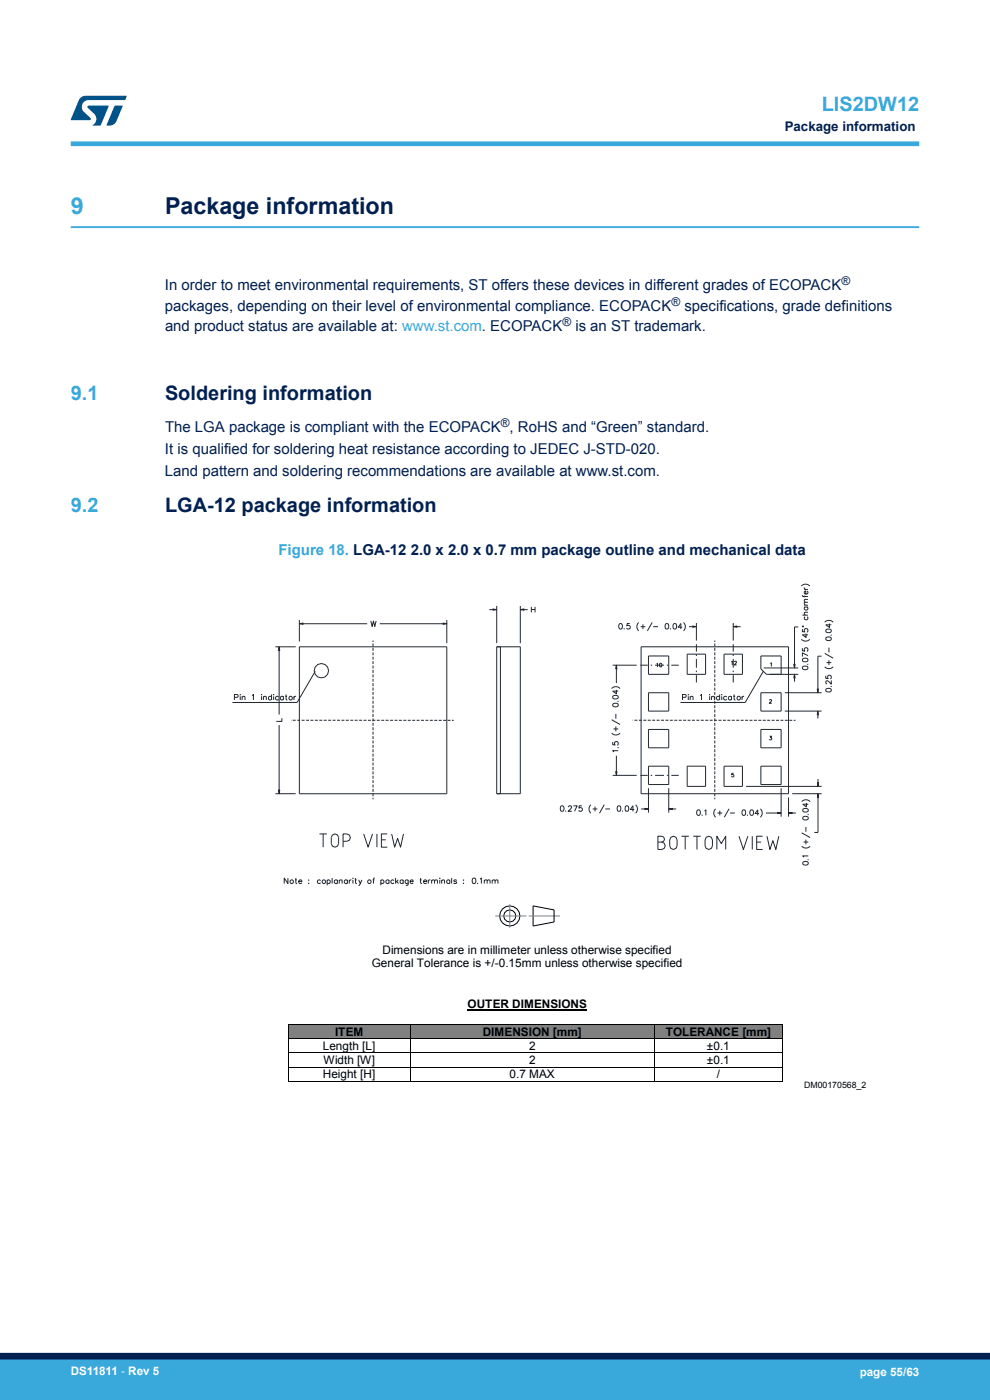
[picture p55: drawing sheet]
<svg xmlns="http://www.w3.org/2000/svg" width="210mm" height="297mm" viewBox="0 0 210 297" stroke-linecap="round" stroke-linejoin="round" font-family="sans-serif">
<defs><g id="words">
<text font-size="4.9" fill="#39a9dc" x="15" y="45.4">9</text>
<text font-size="4.9" fill="#002052" x="35" y="45.4">Package information</text>
<g font-size="4.2" fill="#39a9dc">
<text x="174.3" y="23.5">LIS2DW12</text>
<text x="15" y="84.8">9.1</text>
<text x="15" y="108.7">9.2</text>
</g>
<g font-size="4.2" fill="#002052">
<text x="35" y="84.8">Soldering information</text>
<text x="35" y="108.7">LGA-12 package information</text>
</g>
<g font-size="3.2" fill="#002052">
<text x="35" y="61.6">In order to meet environmental requirements, ST offers these devices in different grades of ECOPACK</text>
<text x="35" y="65.9">packages, depending on their level of environmental compliance. ECOPACK</text>
<text x="145.2" y="65.9">specifications, grade definitions</text>
<text x="35" y="70.2">and product status are available at: www.st.com. ECOPACK</text>
<text x="122" y="70.2">is an ST trademark.</text>
<text x="35" y="91.6">The LGA package is compliant with the ECOPACK , RoHS and “Green” standard.</text>
<text x="35" y="96.3">It is qualified for soldering heat resistance according to JEDEC J-STD-020.</text>
<text x="35" y="101.1">Land pattern and soldering recommendations are available at www.st.com.</text>
</g>
<text font-size="3.2" fill="#39a9dc" x="59.1" y="117.8">Figure 18. LGA-12 2.0 x 2.0 x 0.7 mm package outline and mechanical data</text>
<text font-size="2.8" fill="#002052" x="166.5" y="27.9">Package information</text>
<g font-size="2.5" fill="#002052">
<text x="142.4" y="64.8">®</text>
<text x="178.5" y="60.5">®</text>
<text x="119.3" y="69.2">®</text>
<text x="106.2" y="90.5">®</text>
</g>
<g font-size="2.5">
<text x="81.1" y="202.3">Dimensions are in millimeter unless otherwise specified</text>
<text x="78.9" y="205.2">General Tolerance is +/-0.15mm unless otherwise specified</text>
<text x="99.2" y="213.8">OUTER DIMENSIONS</text>
<text x="71.1" y="219.7">ITEM</text>
<text x="102.4" y="219.7">DIMENSION [mm]</text>
<text x="141.2" y="219.7">TOLERANCE [mm]</text>
<text x="68.5" y="222.7">Length [L]</text>
<text x="68.6" y="225.8">Width [W]</text>
<text x="112.2" y="222.7">2</text>
<text x="112.2" y="225.8">2</text>
<text x="150" y="222.7">±0.1</text>
<text x="150" y="225.8">±0.1</text>
<text x="68.5" y="228.8">Height [H]</text>
<text x="108.1" y="228.8">0.7 MAX</text>
<text x="152.1" y="228.8">/</text>
</g>
<g font-size="2.5" fill="#fff">
<text x="15" y="291.6">DS11811 - Rev 5</text>
<text x="182.4" y="291.9">page 55/63</text>
</g>
<text font-size="1.9" x="170.6" y="230.9">DM00170568_2</text>
</g></defs>
<path d="M15 48.2h180" fill="none" stroke="#39a9dc" stroke-width=".4"/>
<path d="M58.4 137.2h4.3M59.2 138v13.6M59.2 153.8v13.8M58.4 168.4h4.3" fill="none" stroke="#212830" stroke-width=".21"/>
<path d="M59 167.5h.3l-.2 .8z" fill="#212830"/>
<path d="M59.1 167.6h.2l-.1 .8z" fill="none" stroke="#212830" stroke-width=".21"/>
<path d="M59.1 137.1l.2 .8h-.3z" fill="#212830"/>
<path d="M59.2 137.2l.1 .8h-.2zM63.5 131.5v4.6M64.3 132.3h13.6M80.6 132.3h13.4M94.8 131.5v4.9M59.8 152.4v.6h-1.2" fill="none" stroke="#212830" stroke-width=".21"/>
<path d="M63.4 132.3l.8-.2v.3z" fill="#212830"/>
<path d="M63.5 132.3l.8-.1v.3z" fill="none" stroke="#212830" stroke-width=".21"/>
<path d="M93.9 132.1l.8 .2-.8 .1z" fill="#212830"/>
<path d="M78.7 131.7l.2 1.2 .3-1.2 .3 1.2 .3-1.2M94 132.2l.8 .1-.8 .2zM146.2 132.9h.7M147.7 132.2v3.7M155.5 132.2v3.7M156.3 132.9h.8" fill="none" stroke="#212830" stroke-width=".21"/>
<path d="M155.5 132.9l.7-.2v.3z" fill="#212830"/>
<path d="M155.5 132.9l.8-.1v.3z" fill="none" stroke="#212830" stroke-width=".21"/>
<path d="M146.9 132.7l.8 .2-.8 .1z" fill="#212830"/>
<g fill="none" stroke="#212830" stroke-width=".21">
<path d="M131.4 132.3a.58 .58 0 0 1 .7 .5 .58 .58 0 0 1-.4 .7l-.4-.3-.1-.4zM132.4 133.3l.1 .1M133.6 132.3h-.6v.5a.41 .41 0 0 1 .6 0 .41 .41 0 0 1-.1 .6 .41 .41 0 0 1-.6-.2M135.5 132.1a1.2 1.2 0 0 0 0 1.7M135.9 132.9h1M136.4 132.4v1.1M138.3 132.1l-1 1.7M138.6 132.9h1M141.2 132.3a.57 .57 0 0 1 .7 .5 .57 .57 0 0 1-.4 .7l-.4-.3v-.4zM142.2 133.3l.1 .1M142.9 132.3a.57 .57 0 0 1 .7 .5 .57 .57 0 0 1-.4 .7l-.4-.3-.1-.4zM144.7 133.1h-.8l.5-.8v1.2"/>
<path d="M145 132.1a1.2 1.2 0 0 1 0 1.7M146.9 132.8l.8 .1-.8 .2zM174.3 139.2h-.8v7M166.5 150.9h7.8M166.5 147h7.8M173.5 151.6v.8"/>
</g>
<path d="M173.4 150.8l.2 .8h-.3z" fill="#212830"/>
<path d="M173.5 150.9l.1 .7h-.2z" fill="none" stroke="#212830" stroke-width=".21"/>
<path d="M173.3 146.1h.3l-.2 .8z" fill="#212830"/>
<g fill="none" stroke="#212830" stroke-width=".21">
<path d="M174.9 132a1.21 1.21 0 0 1 1.8 0M174.9 138.6l1.8 1M175.2 135.3l.6-.2 .3 .1 .2 .2a.6 .6 0 0 1-.5 .5 .6 .6 0 0 1-.6-.5zM175.2 133.6l.6-.2 .3 .1 .2 .3a.6 .6 0 0 1-.5 .4 .6 .6 0 0 1-.6-.4zM175.8 137.4v1M175.9 132.3v.8l-.7-.5h1.1M176.3 134.7h-.1M173.4 146.2h.2l-.1 .8zM174.9 141.5a1.21 1.21 0 0 0 1.8 0M175.2 143.4v.5l.5 .1a.41 .41 0 0 1 0-.7 .41 .41 0 0 1 .6 .1 .41 .41 0 0 1-.2 .6M175.2 146.2a.58 .58 0 0 1 .7-.2 .58 .58 0 0 1 .4 .6 .58 .58 0 0 1-.7 .3 .58 .58 0 0 1-.4-.7zM175.3 140.6h1"/>
<path d="M175.8 140.1v1M176.3 145.6h-.1M176.3 144.4v.7l-.9-.7-.2 .5 .2 .2M136 171.6h.8M137.6 167.2v5.2M141.9 167.2v5.2M142.6 171.6h.8"/>
</g>
<path d="M141.8 171.5l.8-.1v.3z" fill="#212830"/>
<path d="M141.9 171.6l.7-.1v.2z" fill="none" stroke="#212830" stroke-width=".21"/>
<path d="M136.7 171.4l.8 .1-.8 .2z" fill="#212830"/>
<g fill="none" stroke="#212830" stroke-width=".21">
<path d="M130 141.1h5.1M130.7 141.9v3M119 171a.57 .57 0 0 1 .7 .4 .57 .57 0 0 1-.4 .7l-.4-.2v-.5zM120 172l.1 .1M120.6 171.2l.2-.3 .4 .3-.1 .4-.6 .5h.8M121.6 170.9h.8l-.5 1.2M123.4 170.9h-.5l-.1 .5a.41 .41 0 0 1 .6 0 .41 .41 0 0 1 0 .7 .41 .41 0 0 1-.6-.2M125.3 170.7a1.21 1.21 0 0 0 0 1.8M125.7 171.6h1M126.2 171.1v1M128.2 170.7l-1 1.8M128.4 171.6h1"/>
<path d="M130 164.5h5.1M130.7 160.3v3.4M131.1 171a.57 .57 0 0 1 .7 .4 .57 .57 0 0 1-.4 .7l-.4-.2-.1-.5zM132.1 172v.1M132.8 171a.57 .57 0 0 1 .6 .4 .57 .57 0 0 1-.4 .7l-.4-.2v-.5zM134.5 171.7h-.8l.6-.8v1.2M134.8 170.7a1.2 1.2 0 0 1 0 1.8M136.8 171.5l.8 .1-.8 .1z"/>
</g>
<path d="M130.6 163.6h.2l-.1 .8z" fill="#212830"/>
<path d="M130.6 163.7h.3l-.2 .8z" fill="none" stroke="#212830" stroke-width=".21"/>
<path d="M130.7 141l.1 .8h-.2z" fill="#212830"/>
<g fill="none" stroke="#212830" stroke-width=".21">
<path d="M129.7 155.5a1.2 1.2 0 0 0 1.8 0M129.7 146.1a1.2 1.2 0 0 1 1.8 0M129.7 152.7l1.8 1M130 157.4v.6h.5a.41 .41 0 0 1 0-.6 .41 .41 0 0 1 .6 .1 .41 .41 0 0 1-.2 .6M130 149.3a.58 .58 0 0 1 .7-.2 .58 .58 0 0 1 .4 .7 .58 .58 0 0 1-.7 .2 .58 .58 0 0 1-.4-.7zM130 147.7a.58 .58 0 0 1 .7-.2 .58 .58 0 0 1 .4 .6 .58 .58 0 0 1-.7 .2 .58 .58 0 0 1-.4-.6zM130.1 154.6h1M130.6 151.5v1M130.6 154.1v1M130.7 141.1l.2 .8h-.3zM130.7 146.3v.9l-.7-.6h1.1M131.1 158.5l-.1 .1"/>
<path d="M131.1 148.7l-.1 .1M131.1 159.3h-1.1l.2 .2M162.5 172.5h2.4M165.7 167.2v6.1M167.3 169.2v4.1M168 172.5h.8"/>
</g>
<path d="M167.2 172.4l.8-.1v.2z" fill="#212830"/>
<path d="M167.3 172.5l.7-.2v.3z" fill="none" stroke="#212830" stroke-width=".21"/>
<path d="M164.8 172.3l.8 .1-.8 .1z" fill="#212830"/>
<g fill="none" stroke="#212830" stroke-width=".21">
<path d="M147.9 171.9a.57 .57 0 0 1 .7 .4 .57 .57 0 0 1-.4 .7l-.4-.2v-.5zM149 172.9h.1M149.5 172l.2-.2v1.2M151.8 171.6a1.2 1.2 0 0 0 0 1.8M152.2 172.5h1M152.7 172v1M154.6 171.6l-1 1.8M154.9 172.5h1M157.5 171.9a.58 .58 0 0 1 .7 .4 .58 .58 0 0 1-.4 .7l-.4-.2v-.5zM158.3 166.8h16M158.6 172.9h.1M159.2 171.9a.58 .58 0 0 1 .7 .4 .58 .58 0 0 1-.4 .7l-.4-.2v-.5z"/>
<path d="M161 172.6h-.8l.5-.8v1.2M161.3 171.6a1.2 1.2 0 0 1 0 1.8M164.9 172.3l.8 .2-.8 .1zM168 168.4h6.3M173.5 165.3v.7M173.5 169.2v7.4h-.8"/>
</g>
<path d="M173.3 166h.3l-.2 .8z" fill="#212830"/>
<path d="M173.4 166h.2l-.1 .8z" fill="none" stroke="#212830" stroke-width=".21"/>
<path d="M173.4 168.3l.2 .8h-.3z" fill="#212830"/>
<g fill="none" stroke="#212830" stroke-width=".21">
<path d="M136 137.2h31.3v31.2h-31.3zM137.6 139.2h4.3v3.9h-4.3zM145.8 138.8h3.9v4.3h-3.9zM147.7 136.7v1.5M147.7 138.9v.3M147.7 139.8v1.9M151.6 135.9v.3M151.6 136.5v.6M151.6 137.4v.7M151.6 138.4v.6M151.6 139.3v.6M153.6 138.8h3.9v4.3h-3.9z"/>
<path d="M155.5 136.7v1.5M155.5 138.9v.3M155.5 139.8v1.9M169.3 133h-.8v7.9M134.2 152.8h.1M134.6 152.8h.6M135.5 152.8h.7M135.8 141.1h1.6M136.5 152.8h.6M137.4 152.8h.6M137.6 154.7h4.3v3.9h-4.3zM137.6 147h4.3v3.9h-4.3z"/>
<path d="M138 141.1h.3M138.3 152.8h.7M139 141.1h1.8M139.3 152.8h.6M139.3 140.9l.2-.2v.8M140.2 152.8h.6M141.2 152.8h.6M141.5 141.1h.3M142.1 152.8h.6M142.4 141.1h1.6M143 152.8h.7M144 152.8h.6"/>
<path d="M144.8 147.9h.6l.1-.5-.7-.1v1.2M144.9 152.8h.6M145.9 152.8h.6M146 147.3v.1zM146 147.7v.8M146.4 147.9l.3-.2 .3 .1v.7M146.4 147.7v.8M146.8 152.8h.6M147.7 142.3v.3M147.7 143.2v1.6M147.7 152.8h.7M148.5 147.6l.3-.3v1.2"/>
<path d="M148.7 152.8h.6M149.6 152.8h.6M150.5 147.3v.1zM150.5 147.7v.8M150.5 152.8h.7M150.9 147.9l.3-.2 .3 .1v.7M150.9 147.7v.8M151.5 152.8h.6M151.6 140.3v.6M151.6 141.2v.6M151.6 142.1v.6M151.6 143.1v.6"/>
<path d="M151.6 144v.6M151.6 144.9v.6M151.6 145.9v.6M151.6 146.8v.6M151.6 147.7v.7M151.6 148.7v.6M151.6 149.6v.6M151.6 150.5v.7M151.6 151.5v.6M151.6 152.4v.6M151.6 153.3v.7M151.6 154.3v.6"/>
<path d="M151.6 155.2v.6M151.6 156.1v.7M151.6 157.1v.6M151.6 158v.6M151.6 159v.6M151.6 159.9v.6M152.4 152.8h.6M152.6 147.9a.37 .37 0 0 0-.5-.1 .37 .37 0 0 0 0 .6 .37 .37 0 0 0 .5-.1M152.6 147.3v1.2M153 147.4h.2zM153.1 147.7v.8M153.4 152.8h.6"/>
<path d="M154.2 147.9a.37 .37 0 0 0-.6-.1 .37 .37 0 0 0 0 .6 .37 .37 0 0 0 .6-.1M154.3 152.8h.6M155.1 140.4l.2-.1v.8M155.2 147.9a.37 .37 0 0 0-.6-.1 .37 .37 0 0 0 0 .6 .37 .37 0 0 0 .6-.1M155.2 147.7v.8M155.2 152.8h.7M155.5 142.3v.3M155.5 143.2v1.6M155.6 147.7h.3M155.7 147.3v1l.3 .2M155.8 140.5l.1-.2 .3 .1-.5 .7h.6M156.2 152.8h.6"/>
<path d="M157.1 152.8h.6M157.4 147.7v.8M157.8 147.7l-.2 .1-.2 .3M158 152.8h.7M159 152.8h.6M159.9 152.8h.6M160.9 152.8h.6M161.4 147h4.3v3.9h-4.3zM161.4 154.7h4.3v3.9h-4.3zM161.8 152.8h.6M161.9 142.4l-3.8 6.6h-13.8M162 141.7h7.3"/>
<path d="M162.7 152.8h.7M163.2 148.6l.2-.2 .3 .2-.5 .6h.5M163.3 156.2h.4l-.3 .3a.26 .26 0 0 1 .2 .4 .26 .26 0 0 1-.4-.1M163.4 140.8l.2-.2v.8M163.7 152.8h.6M164.6 152.8h.6M165.6 152.8h.6M165.7 143.1v-3.9h-4.3v2.7l1.2 1.2h6.7M166.5 152.8h.6M167.4 152.8h.7M168.4 152.8h.3M168.5 143.8v.8"/>
<path d="M135.8 164.5h1.6M137.6 162.5h4.3v3.9h-4.3zM138 164.5h.3M139 164.5h1.8M141.5 164.5h.3M142.4 164.5h1.6M145.8 162.5h3.9v4.3h-3.9zM151.6 160.8v.6M151.6 161.8v.6M151.6 162.7v.6M151.6 163.6v.7M151.6 164.6v.6"/>
<path d="M151.6 165.5v.6M151.6 166.4v.7M151.6 167.4v.6M151.6 168.3v.6M151.6 169.2v.4M153.6 162.5h3.9v4.3h-3.9zM155.6 164h-.4v.4a.28 .28 0 0 1 .4 0 .28 .28 0 0 1 0 .4 .28 .28 0 0 1-.4-.1M161.4 162.5h4.3v3.9h-4.3zM170.1 179.5a1.2 1.2 0 0 0 1.7 0M170.1 170.1a1.2 1.2 0 0 1 1.7 0M170.1 176.7l1.7 1M170.3 173.3a.58 .58 0 0 1 .8-.2 .58 .58 0 0 1 .3 .7 .58 .58 0 0 1-.7 .2 .58 .58 0 0 1-.4-.7z"/>
<path d="M170.3 171.7a.58 .58 0 0 1 .8-.3 .58 .58 0 0 1 .3 .7 .58 .58 0 0 1-.7 .2 .58 .58 0 0 1-.4-.6zM170.4 178.6h1M170.9 175.5v1M170.9 178.1v1M171.1 170.3v.9l-.8-.6h1.1M171.4 172.7l-.1 .1M173.5 168.4l.1 .8h-.2zM170.3 182.9a.58 .58 0 0 1 .8-.2 .58 .58 0 0 1 .3 .7 .58 .58 0 0 1-.7 .2 .58 .58 0 0 1-.4-.7zM171.4 182.3l-.1 .1M171.4 181.6h-1.1l.2 .3"/>
<circle cx="68.2" cy="142.3" r="1.53"/>
<circle cx="140.1" cy="141.1" r=".36"/>
<circle cx="156.7" cy="148.1" r=".39"/>
</g>
<path d="M168.5 143l.1 .8h-.3z" fill="#212830"/>
<path d="M168.5 143.1l.2 .7h-.3z" fill="none" stroke="#212830" stroke-width=".21"/>
<path d="M168.3 140.9h.3l-.1 .7z" fill="#212830"/>
<g fill="none" stroke="#212830" stroke-width=".21">
<path d="M63.5 137.2h31.3v31.2h-31.3zM79.1 135.9v.3M79.1 136.5v.6M79.1 137.4v.7M79.1 138.4v.6M79.1 139.3v.6M103.8 129.3h.8M105.4 137.2h5v31.2h-5zM105.4 128.5v7.9M106.1 137.2v31.2M110.4 128.5v7.9M111.2 129.3h.7"/>
<path d="M170 135.6a1.2 1.2 0 0 0 1.8 0M170 124.3a1.2 1.2 0 0 1 1.8 0M170.2 137.5v.6h.5a.41 .41 0 0 1 0-.6 .41 .41 0 0 1 .6 .1 .41 .41 0 0 1-.1 .6M170.2 133.5v.5l.5 .1a.41 .41 0 0 1 0-.7 .41 .41 0 0 1 .6 .1 .41 .41 0 0 1-.1 .6M170.2 126.3l.2 .2h1M170.2 130.5h1.2M170.3 139.8a.58 .58 0 0 1 .7-.2 .58 .58 0 0 1 .3 .6 .58 .58 0 0 1-.7 .3 .58 .58 0 0 1-.3-.7zM170.6 124.6l.1 .3 .2 .1M170.6 128.8h.8M170.6 128.4h.8M170.6 126.3v.4M170.6 125h.8"/>
<path d="M170.8 130.8a.37 .37 0 0 0-.1 .6 .37 .37 0 0 0 .6 0 .37 .37 0 0 0-.1-.6M170.8 128.8a.37 .37 0 0 0-.1 .5 .37 .37 0 0 0 .6 0 .37 .37 0 0 0-.1-.5M171 134.4v.8l-.8-.5h1.2M171.2 125.4a.37 .37 0 0 1 .1 .5 .37 .37 0 0 1-.6 0 .37 .37 0 0 1 .1-.5h.1v.6M171.4 139.1l-1.2-.6v.8M171.4 129.9h-.7l-.1 .3 .2 .3M171.4 127.8h-.7l-.1 .3 .2 .3M171.4 127.2h-.7l-.1 .3 .2 .3M61.7 152.8h.1M62.1 152.8h.6M63 152.8h.7M64 152.8h.6"/>
<path d="M64.9 152.8h.6M65.9 152.8h.6M66.8 152.8h.6M67.7 152.8h.7M68.7 152.8h.6M69.6 152.8h.6M70.6 152.8h.6M71.5 152.8h.6M72.4 152.8h.7M73.4 152.8h.6M74.3 152.8h.6M75.2 152.8h.7"/>
<path d="M76.2 152.8h.6M77.1 152.8h.6M78.1 152.8h.6M79 152.8h.6M79.1 140.3v.6M79.1 141.2v.6M79.1 142.1v.7M79.1 143.1v.6M79.1 144v.6M79.1 144.9v.7M79.1 145.9v.6M79.1 146.8v.6"/>
<path d="M79.1 147.7v.7M79.1 148.7v.6M79.1 149.6v.6M79.1 150.5v.7M79.1 151.5v.6M79.1 152.4v.6M79.1 153.3v.7M79.1 154.3v.6M79.1 155.2v.6M79.1 156.2v.6M79.1 157.1v.6M79.1 158v.6"/>
<path d="M79.1 159v.6M79.1 159.9v.6M79.9 152.8h.7M80.9 152.8h.6M81.8 152.8h.6M82.7 152.8h.7M83.7 152.8h.6M84.6 152.8h.6M85.6 152.8h.6M86.5 152.8h.6M87.4 152.8h.7M88.4 152.8h.6"/>
<path d="M89.3 152.8h.6M90.2 152.8h.7M91.2 152.8h.6M92.1 152.8h.6M93.1 152.8h.6M94 152.8h.6M94.9 152.8h.7M95.9 152.8h.4M168.4 140.9h.3l-.2 .8zM170.3 141.5a.58 .58 0 0 1 .7-.3 .58 .58 0 0 1 .3 .7 .58 .58 0 0 1-.7 .2 .58 .58 0 0 1-.3-.6zM171.3 140.9h.1M67.8 176.9h1.5"/>
<path d="M68.5 176.9v2.8M70.5 177.1l.5-.2 .6 .2 .2 .6v1.2l-.2 .6-.6 .2-.5-.2-.2-.6v-1.2zM72.8 178.5h.8l.5-.3 .2-.5-.2-.6-.5-.2h-.8v2.8M77.1 176.9l1 2.8 .9-2.8M79.1 160.8v.7M79.1 161.8v.6M79.1 162.7v.6M79.1 163.6v.7M79.1 164.6v.6M79.1 165.5v.6M79.1 166.4v.7M79.1 167.4v.6"/>
<path d="M79.1 168.3v.6M79.1 169.2v.4M80 176.9v2.8M80.9 178.2h.9M82.2 176.9h-1.3v2.8h1.3M83.1 176.9l.6 2.8 .6-1.8 .7 1.8 .6-2.8M139.6 178.6h.7l.6 .3 .2 .5-.2 .6-.6 .2h-.7v-2.8h.7l.5 .2 .2 .4-.2 .5-.5 .1M142.3 177.6l.5-.2 .6 .2 .2 .6v1.2l-.2 .6-.6 .2-.5-.2-.2-.6v-1.2zM144.6 177.4h1.5M145.3 177.4v2.8M147.1 177.4h1.5M147.8 177.4v2.8"/>
<path d="M149.8 177.6l.5-.2 .6 .2 .2 .6v1.2l-.2 .6-.6 .2-.5-.2-.2-.6v-1.2zM156.8 177.4l.9 2.8 .9-2.8M159.6 177.4v2.8M160.5 178.6h.9M161.8 177.4h-1.3v2.8h1.3M162.7 177.4l.6 2.8 .6-1.9 .7 1.9 .6-2.8M61.1 186.3v1.1l-.8-1.1v1.1M62.6 186.7h.4M62.7 186.3v.9l.3 .2M63.4 187h.6a.38 .38 0 0 0-.4-.3 .38 .38 0 0 0-.3 .4 .38 .38 0 0 0 .3 .3l.4-.1M65.4 186.7h.1zM65.4 187.4h.1z"/>
<path d="M68 186.8a.37 .37 0 0 0-.6 0 .37 .37 0 0 0 0 .5 .37 .37 0 0 0 .6 0M69.4 186.8a.37 .37 0 0 1 .5 0 .37 .37 0 0 1 0 .5 .37 .37 0 0 1-.5 0M69.4 186.7v1.1M70.5 186.3v1.1M71.6 186.8a.37 .37 0 0 0-.6 0 .37 .37 0 0 0 0 .5 .37 .37 0 0 0 .6 0M71.6 186.7v.7M72 186.9l.2-.2h.3l.1 .7M72 186.7v.7M73.7 186.8a.37 .37 0 0 0-.6 0 .37 .37 0 0 0 0 .5 .37 .37 0 0 0 .6 0M73.7 186.7v.7M74.1 186.7v.7M74.5 186.7h-.3l-.1 .3"/>
<path d="M74.8 186.3h.1zM74.9 186.7v.7M75.3 186.7h.3M75.4 186.3v.9l.3 .2M76.1 186.7l.3 .7 .4-.7M76.4 187.4l-.1 .4h-.3M79.1 186.7h.3M79.5 186.3l-.3 .2v.9M80.8 186.8a.37 .37 0 0 1 .5 0 .37 .37 0 0 1 0 .5 .37 .37 0 0 1-.5 0M80.8 186.7v1.1M82.5 186.8a.37 .37 0 0 0-.5 0 .37 .37 0 0 0 0 .5 .37 .37 0 0 0 .5 0M82.5 186.7v.7"/>
<path d="M83.6 186.8a.37 .37 0 0 0-.6 0 .37 .37 0 0 0 0 .5 .37 .37 0 0 0 .6 0M83.9 186.3v1.1M84.1 187l.4 .4M84.5 186.7l-.6 .5M85.5 186.8a.37 .37 0 0 0-.5 0 .37 .37 0 0 0 0 .5 .37 .37 0 0 0 .5 0M85.5 186.7v.7M86.6 186.7l-.1 1-.4 .1M86.6 186.8a.37 .37 0 0 0-.6 0 .37 .37 0 0 0 0 .5 .37 .37 0 0 0 .6 0M87 187h.7a.38 .38 0 0 0-.6-.2 .38 .38 0 0 0-.1 .5 .38 .38 0 0 0 .5 .1l.2-.1M89 186.7h.4M89.2 186.3v.9l.3 .2M89.8 187h.7a.38 .38 0 0 0-.4-.3 .38 .38 0 0 0-.3 .4 .38 .38 0 0 0 .3 .3l.4-.1"/>
<path d="M90.8 186.7v.7M91.3 186.7h-.3l-.2 .3M91.6 186.9l.2-.2h.3l.1 .7M91.6 186.7v.7M92.2 186.9l.3-.2h.2l.1 .7M93.3 186.3v.1zM93.3 186.7v.7M93.7 186.9l.3-.2h.2l.1 .7M93.7 186.7v.7M95.4 186.8a.37 .37 0 0 0-.5 0 .37 .37 0 0 0 0 .5 .37 .37 0 0 0 .5 0M95.4 186.7v.7M95.8 186.3v1.1"/>
<path d="M96.9 186.8l-.3-.1h-.3v.2l.5 .2 .1 .2-.3 .1-.3-.1M98.3 186.7h.1zM98.3 187.4h.1zM100.3 186.3a.57 .57 0 0 1 .7 .4 .57 .57 0 0 1-.4 .7l-.4-.2v-.4zM101.3 187.3l.1 .1M101.8 186.5l.3-.2v1.1M102.7 186.9l.3-.2h.3v.7M102.7 186.7v.7M103.3 186.9l.3-.2h.3l.1 .7M104.4 186.9l.3-.2h.3v.7M104.4 186.7v.7M105 186.9l.3-.2h.3v.7"/>
<path d="M152.1 180.2v-2.8l.9 1.6 .9-1.6v2.8"/>
<circle cx="170.3" cy="132.9" r=".11"/>
<circle cx="61.9" cy="187" r=".39"/>
<circle cx="68.7" cy="187" r=".39"/>
<circle cx="78.4" cy="187" r=".39"/>
</g>
<path d="M104.5 129.1l.8 .2-.8 .1z" fill="#212830"/>
<path d="M104.6 129.2l.8 .1-.8 .2z" fill="none" stroke="#212830" stroke-width=".21"/>
<path d="M110.3 129.3l.8-.2v.3z" fill="#212830"/>
<g fill="none" stroke="#212830" stroke-width=".21">
<path d="M110.4 129.3l.8-.1v.3zM112.7 128.7v1.2M112.7 129.3h.8M113.5 128.7v1.2M49.7 147.9h.7l.1-.5-.8-.1v1.2M51 147.3v.1zM51 147.7v.8M51.3 147.9l.3-.2 .3 .1 .1 .7M51.3 147.7v.8M53.5 147.6l.3-.3v1.2M55.4 147.4h.1zM55.5 147.7v.8"/>
<path d="M55.9 147.9l.3-.2 .2 .1 .1 .7M55.9 147.7v.8M57.6 147.9a.37 .37 0 0 0-.5-.1 .37 .37 0 0 0 0 .6 .37 .37 0 0 0 .5-.1M57.6 147.3v1.2M58 147.4h.1zM58.1 147.7v.8M59.1 147.9a.37 .37 0 0 0-.5-.1 .37 .37 0 0 0 0 .6 .37 .37 0 0 0 .5-.1M60.1 147.9a.37 .37 0 0 0-.5-.1 .37 .37 0 0 0 0 .6 .37 .37 0 0 0 .5-.1M60.1 147.7v.8M60.5 147.7h.4M60.7 147.3v1l.3 .2M62.3 147.7v.8"/>
<path d="M62.8 147.7l-.3 .1-.2 .3M66.9 142.4l-3.9 6.6h-13.7"/>
<circle cx="61.7" cy="148.1" r=".39"/>
</g>
<g fill="none" stroke="#000" stroke-width=".21">
<path d="M113.1 192.2l4.4 .8v2.6l-4.4 .8z"/>
<circle cx="108.1" cy="194.3" r="1.28"/>
<circle cx="108.1" cy="194.3" r="2.14"/>
</g>
<path d="M105.1 194.3h6.6M108.1 191.8v5M112.2 194.3h6.6" fill="none" stroke="#808080" stroke-width=".21"/>
<path d="M99.2 214.2h25.3" fill="none" stroke="#000" stroke-width=".27"/>
<g fill="#808080">
<path d="M61.2 217.4h25.8v2.9h-25.8z" fill-rule="evenodd"/>
<path d="M62.5 217.4h23.2v2.9h-23.2z" fill-rule="evenodd"/>
<path d="M87.1 217.4h51.7v2.9h-51.7z" fill-rule="evenodd"/>
<path d="M88.4 217.4h49.1v2.9h-49.1z" fill-rule="evenodd"/>
<path d="M138.9 217.4h27v2.9h-27z" fill-rule="evenodd"/>
<path d="M140.2 217.4h24.4v2.9h-24.4z" fill-rule="evenodd"/>
</g>
<g fill="#000">
<path d="M61.1 217.3l.1 .1z" fill-rule="evenodd"/>
<path d="M61.1 217.3l.1 .1z" fill-rule="evenodd"/>
<path d="M87 217.3l.1 .1z" fill-rule="evenodd"/>
<path d="M138.8 217.3l.1 .1z" fill-rule="evenodd"/>
<path d="M165.9 217.3l.2 .1z" fill-rule="evenodd"/>
<path d="M165.9 217.3l.2 .1z" fill-rule="evenodd"/>
<path d="M61.1 220.3l.1 .1z" fill-rule="evenodd"/>
<path d="M61.1 223.3l.1 .1z" fill-rule="evenodd"/>
<path d="M61.1 226.3l.1 .1z" fill-rule="evenodd"/>
<path d="M61.1 229.3l.1 .2z" fill-rule="evenodd"/>
<path d="M61.1 229.3l.1 .2z" fill-rule="evenodd"/>
<path d="M87 220.3l.1 .1z" fill-rule="evenodd"/>
<path d="M87 223.3l.1 .1z" fill-rule="evenodd"/>
<path d="M87 226.3l.1 .1z" fill-rule="evenodd"/>
<path d="M87 229.3l.1 .2z" fill-rule="evenodd"/>
<path d="M138.8 220.3l.1 .1z" fill-rule="evenodd"/>
<path d="M138.8 223.3l.1 .1z" fill-rule="evenodd"/>
<path d="M138.8 226.3l.1 .1z" fill-rule="evenodd"/>
<path d="M138.8 229.3l.1 .2z" fill-rule="evenodd"/>
<path d="M165.9 220.3l.2 .1z" fill-rule="evenodd"/>
<path d="M165.9 223.3l.2 .1z" fill-rule="evenodd"/>
<path d="M165.9 226.3l.2 .1z" fill-rule="evenodd"/>
<path d="M165.9 229.3l.2 .2z" fill-rule="evenodd"/>
<path d="M165.9 229.3l.2 .2z" fill-rule="evenodd"/>
</g>
<g fill="none" stroke="#000" stroke-width=".21">
<path d="M61.1 217.4v2.9M61.2 217.4h25.8M87.1 217.4v2.9M87.1 217.4h51.7M138.8 217.4v2.9M138.9 217.4h27M166 217.4v2.9M61.1 220.4v2.9M61.1 223.4v2.9M61.1 226.4v2.9M61.2 220.4h25.8M61.2 223.4h25.8"/>
<path d="M61.2 226.4h25.8M61.2 229.4h25.8M87.1 220.4v2.9M87.1 223.4v2.9M87.1 226.4v2.9M87.1 220.4h51.7M87.1 223.4h51.7M87.1 226.4h51.7M87.1 229.4h51.7M138.8 220.4v2.9M138.8 223.4v2.9M138.8 226.4v2.9"/>
<path d="M138.9 220.4h27M138.9 223.4h27M138.9 226.4h27M138.9 229.4h27M166 220.4v2.9M166 223.4v2.9M166 226.4v2.9"/>
</g>
<path d="M15 30.5h180" fill="none" stroke="#39a9dc" stroke-width="1"/>
<g fill="#005288">
<path d="M17.1 20.7l1.1-.4 8.7 .1-.4 .8h-7.6a1.45 1.45 0 0 0-1.4 .9 1.45 1.45 0 0 0 .2 1.6l1.5 1.3v.4l-4.2 .1 1.7-4.2z"/>
<path d="M24.3 22.4l1.7 .1-1.3 3.2a1.6 1.6 0 0 1-1.5 .9l-.6-.1z"/>
<path d="M18.6 22.5h4.5l-1.8 4.1h-1.7a1.54 1.54 0 0 0 .4-2.4l-1.4-1.3z"/>
</g>
<g fill="#39a9dc">
<path d="M0 288.4h210v8.6h-210z" fill-rule="evenodd"/>
<path d="M-.1 288.4h210.2v4.4h-210.2z" fill-rule="evenodd"/>
</g>
<path d="M0 287.7h210" fill="none" stroke="#002052" stroke-width="1.4"/>
<use href="#words"/>
</svg>
